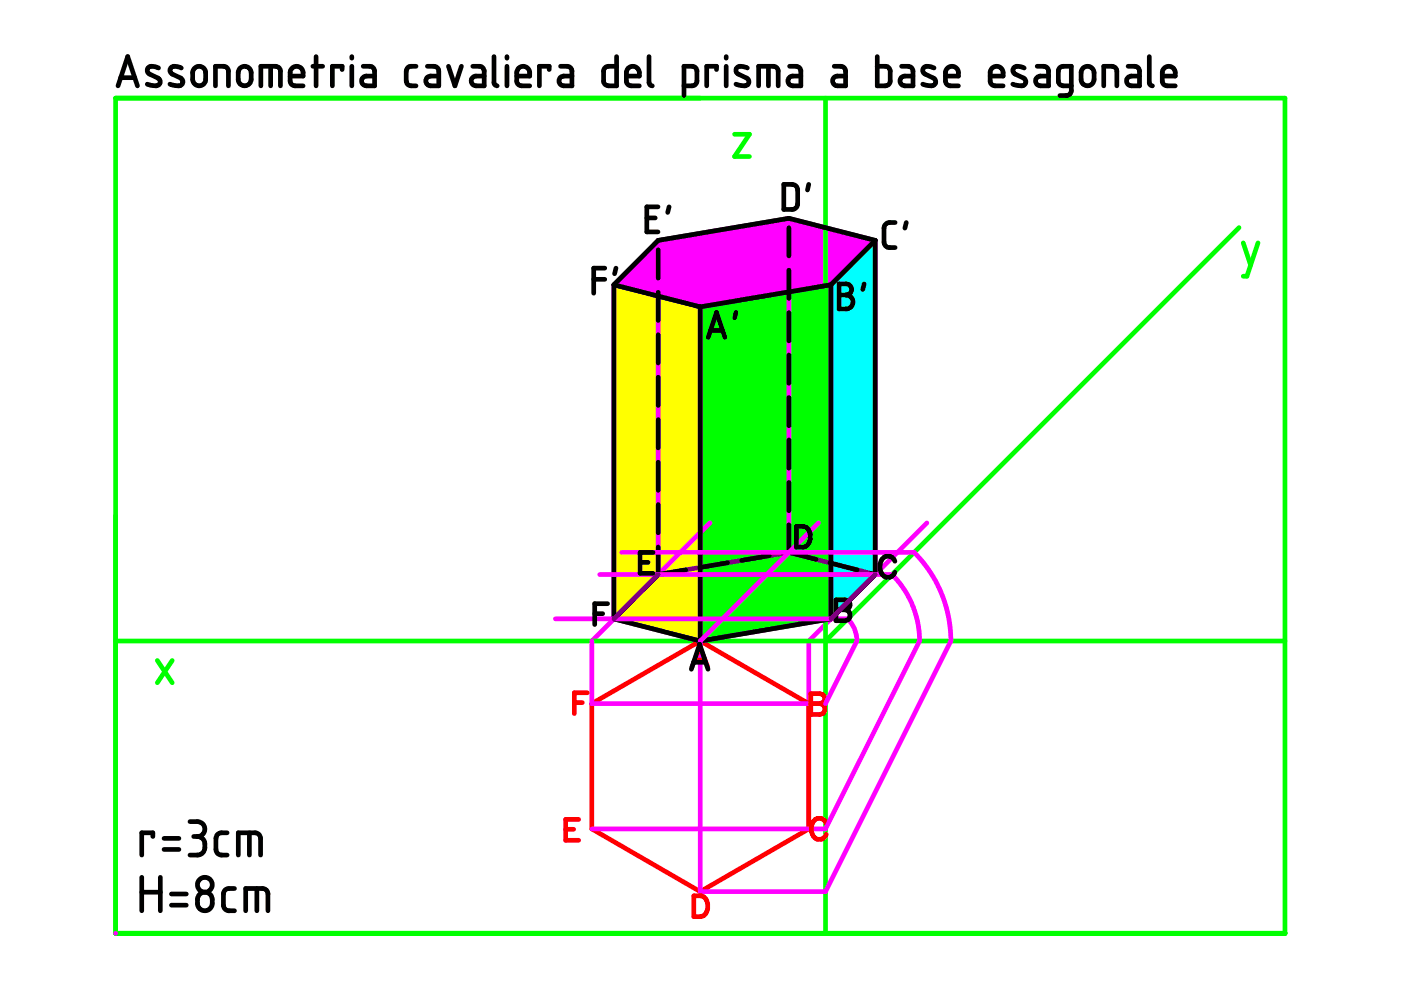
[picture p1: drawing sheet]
<svg xmlns="http://www.w3.org/2000/svg" width="297mm" height="210mm" viewBox="0 0 297 210" stroke-linecap="round" stroke-linejoin="round" font-family="sans-serif">
<path d="M185.6 51v70.8l-9.4 9.4v-70.8z" fill-rule="evenodd" fill="#0ff"/>
<path d="M148.5 65.1l27.7-4.7v70.8l-27.7 4.7z" fill-rule="evenodd" fill="#0f0"/>
<path d="M130.2 60.4l18.3 4.7v70.8l-18.3-4.7z" fill-rule="evenodd" fill="#ff0"/>
<path d="M139.6 51l27.7-4.7 18.3 4.7-9.4 9.4-27.7 4.7-18.3-4.7z" fill-rule="evenodd" fill="#f0f"/>
<path d="M139.6 51v70.8M167.3 46.3v70.8M185.6 51v70.8M130.2 60.4v70.8M148.5 65.1v123.9h26.5l26.6-53.1-.2-3.6-.8-3.6-1.1-3.2-1.7-3.4-1.8-2.6-2.2-2.4h-62M176.2 60.4v70.8M150.5 110.9l-25 25v13.3h49.5l6.7-13.3-.1-1.2-.4-1.3-.6-1.2-.9-1h-61.9M173.5 110.9l-25 25M196.5 110.9l-25 25v39.8M127.1 121.8h62l2.4 2.9 1.1 1.8 .9 1.8 1.1 3.7 .4 3.9-20 39.8h-49.5M24.5 197.9h.1" fill="none" stroke="#f0f" stroke-width=".99"/>
<path d="M24.5 20.8h247.9v177.1h-247.9zM155.7 28.5h3.2l-3.2 4.7h3.2M175 20.8v177.1M262.7 48.3l-87.7 87.6M263.6 51.5l1.6 4.7M266.7 51.5l-2.3 7.1h-.8M24.5 135.9h247.9M33.4 140l3.1 4.8M36.5 140l-3.1 4.8" fill="none" stroke="#0f0" stroke-width=".99"/>
<path d="M147.3 140h2.1M121.8 149h1.7M124.5 146.9h-2.7v4.4M125.5 149.2l23-13.3 23 13.3v26.5l-23 13.3-23-13.3zM146.7 141.5l1.7-4.5 1.7 4.5M171.9 147.1h1.9l.7 .2a1.03 1.03 0 0 1 0 1.7l-.7 .2a1.15 1.15 0 0 1 1.1 1.1 1.15 1.15 0 0 1-1.1 1.2h-1.9zM171.9 149.2h1.9M119.9 175.8h1.7M122.7 173.7h-2.8v4.5h2.8M175.2 174.6a1.53 1.53 0 0 0-1.5-1.1 1.53 1.53 0 0 0-1.5 1.1 2.49 2.49 0 0 0 1.1 3.3 1.57 1.57 0 0 0 1.9-1M147.1 189.9h1.5a2.42 2.42 0 0 1 1 3.8l-.4 .4-.6 .3h-1.5z" fill="none" stroke="#f00" stroke-width=".99"/>
<path d="M139.6 51l27.7-4.7 18.3 4.7-9.4 9.4-27.7 4.7-18.3-4.7zM130.2 131.2l9.4-9.4 27.7-4.7 18.3 4.7-9.4 9.4-27.7 4.7z" fill="none" stroke="#800080" stroke-width=".99"/>
<g fill="none" stroke="#000" stroke-width=".99">
<path d="M25 18.2l2.1-6.2 2 6.2M25.6 16.5h3M33.6 14.4l-.7-.3h-1.1l-.5 .3-.1 .7 .4 .6 2.2 1.1 .2 .6-.2 .5-.8 .3-1.8-.4M38.4 14.4l-1.6-.3-.6 .3-.2 .6 .4 .6 2.2 1.1 .2 .6-.2 .5-.7 .4-1.9-.4M41.2 14.5l.5-.3 .8-.1 .6 .3 .4 .6 .1 2.2-.3 .5-.6 .4h-1l-.7-.7-.1-2.1zM45.7 18.2v-4.1h1.9l.6 .4 .2 .5v3.2M50.8 14.6l.7-.5h.6l.7 .3 .3 .5 .1 2.2-.3 .7-.4 .3-.6 .1-.6-.1-.7-.7-.1-2.2zM55.3 18.2v-4.1h3.2l.6 .2 .4 .7v3.2M57.4 14.1v4.1M61.5 16.1h2.8l-.1-1.1-.5-.7-.6-.2h-.4l-.6 .2-.4 .4-.2 .6v2l.2 .5 .5 .3 2.1 .1M66.3 14.1h2.1M67 12v6.2"/>
<path d="M72.5 14.8v-.7h-2v4.1M74.6 12v.3M74.6 14.1v4.1M77 14.1h1.7l.5 .4 .2 .5v3.2h-1.7l-.7-.2-.3-.7v-.5l.3-.4 .6-.3h1.8M88.2 14.1h-1.4l-.5 .5-.2 .4v2.2l.2 .5 .5 .4 1.4 .1M90.6 14.1h1.6l.7 .5 .1 .4v3.2h-1.9l-.5-.3-.3-.5v-.4l.3-.6 .6-.3h1.8M95.1 14.1l1.4 4.1 1.3-4.1M100.2 14.1h1.7l.5 .3 .3 .5v3.3h-1.8l-.6-.2-.4-.5v-.4l.4-.8 .5-.2h1.9M104.7 12v5.6l.3 .4 .4 .2M107.5 12v.3M107.5 14.1v4.1M109.6 16.1h2.7v-.9l-.4-.8-.5-.3h-.6l-.6 .1-.3 .4-.3 .6v2.1l.2 .6 .4 .2 2.1 .1"/>
<path d="M116.4 14.8v-.7h-2v4.1M118.9 14.1h1.5l.7 .5 .2 .4v3.2h-2l-.5-.3-.3-.5v-.4l.4-.6 .5-.3h1.9M130.7 12v6.2l-2-.1-.5-.3-.2-.5v-2.4l.1-.3 .7-.5h1.9M132.8 16.1h2.8l-.1-.9-.4-.8-.5-.3h-.5l-.6 .1-.4 .4-.3 .6v2.1l.3 .6 .4 .2 2.1 .1M137.6 12v5.5l.3 .6 .4 .1M145 18.2h1.9l.4-.2 .4-.4 .1-2.7-.5-.7-.5-.1h-1.8v6.2M151.9 14.8v-.7h-2.1v4.1M154 12v.3M154 14.1v4.1M158.5 14.4l-.8-.3h-1l-.6 .4-.1 .6 .4 .6 2.2 1.1 .2 .6-.2 .5-.7 .3-1.9-.4M160.8 18.2v-4.1h3.2l.8 .4 .2 .5v3.2M162.9 14.1v4.1"/>
<path d="M167.4 14.1h1.7l.4 .3 .3 .5v3.3h-1.7l-.7-.2-.3-.5-.1-.4 .4-.8 .6-.2h1.8M176.9 14.1h1.6l.6 .5 .2 .4v3.2h-1.9l-.6-.3-.2-.3-.1-.6 .4-.6 .5-.3h1.9M186 12v6.2l2.2-.1 .3-.3 .2-.5v-2.5l-.3-.5-.4-.2h-2M191.2 14.1h1.6l.6 .5 .2 .4v3.2h-2l-.5-.3-.3-.9 .4-.6 .5-.3h1.9M198 14.4l-.7-.3h-.9l-.5 .2-.3 .7 .4 .6 2.2 1.2 .2 .6-.2 .5-.7 .3-1.9-.4M200.4 16.1h2.8l-.1-1.1-.5-.7-.5-.2h-.5l-.6 .2-.3 .4-.3 .6v2l.2 .5 .5 .3 2.1 .1M209.9 16.1h2.8v-.9l-.5-.8-.5-.3h-.5l-.6 .1-.4 .4-.3 .7v2l.3 .6 .4 .2 2.1 .1M217.1 14.4l-1.6-.3-.5 .2-.3 .7 .4 .6 2.2 1.1 .2 .6-.2 .5-.7 .4-1.9-.4M219.9 14.1h1.7l.5 .3 .2 .5v3.3h-1.7l-.7-.2-.3-.5v-.4l.4-.8 .5-.2h1.8M227.1 18.2h-1.9l-.7-.5-.1-.4v-2.4l.2-.4 .4-.3 2.1-.1v5.3l-.2 .5-.5 .3-1.7 .1M229.5 14.6l.7-.5h.6l.7 .3 .4 .5v2.2l-.3 .7-.4 .3-.6 .1-.6-.1-.7-.7-.1-2.1zM234 18.2v-4.1h2l.6 .4 .2 .5v3.2"/>
<path d="M239.2 14.1h1.7l.4 .3 .3 .5v3.3h-1.7l-.7-.2-.3-.5-.1-.4 .4-.8 .6-.2h1.8M243.7 12v5.6l.2 .4 .4 .2M246.4 16.1h2.8l-.1-1.1-.5-.7-.5-.2h-.6l-.8 .5-.3 .7v2l.3 .5 .5 .4h2M166.2 39.1h2.1l.4 .2 .3 .5 .1 3.5-.2 .6-.5 .4-2.2 .1zM171.5 39.1l-.3 1.2M125.9 59.2h2.3M128.2 56.9h-2.3v5.3M130.6 56.9l-.3 1.1M137.1 46.2h1.8M139.5 43.9h-2.4v5.3h2.4M139.6 53v6M141.9 43.9l-.3 1.1"/>
<path d="M167.3 48.3v6M167.3 57.3v6M185.6 51l-9.4 9.4M185.6 51l-18.3-4.7-27.7 4.7-9.4 9.4M185.6 51v70.8M189.8 47.2l-1.7 .1-.5 .4-.2 .5v3.3l.2 .4 .6 .6h1.6M192.2 47.2l-.3 1.2M130.2 60.4l18.3 4.7M130.2 60.4v70.8M139.6 62v6M139.6 71v6M139.6 80v6"/>
<path d="M148.5 65.1v70.8M150.2 71.5l1.7-5.3 1.8 5.3M150.6 70.1h2.6M156 66.2l-.2 1.2M167.3 66.3v6M167.3 75.3v6M176.2 60.4l-27.7 4.7M176.2 60.4v70.8M177.9 60.2h1.8l.4 .3 .4 .5 .1 .6-.3 .5-.3 .3-.6 .1 .6 .2 .5 .3 .3 .6v.7l-.3 .7-.7 .5h-1.9zM177.9 62.5h1.5M183.2 60.2l-.3 1.2M139.6 89v6"/>
<path d="M139.6 98v6M167.3 84.3v6M167.3 93.3v6M135.7 119.2h1.7M138.5 117.1h-2.8v4.5h2.8M139.6 107v6M139.6 116v5.8M154.3 119.3l-5.9 1M163.2 117.8l-6 1M167.3 117.1l-1.2 .2M167.3 117.1l5.7 1.5M167.3 102.3v6"/>
<path d="M167.3 111.3v5.8M168.8 111.6h1.5a2.42 2.42 0 0 1 1.1 3.8l-.5 .4-.6 .2h-1.5zM175.9 119.3l5.8 1.5M189.7 119a1.53 1.53 0 0 0-1.4-1.1 1.53 1.53 0 0 0-1.5 1.1 2.51 2.51 0 0 0 1.1 3.4 1.57 1.57 0 0 0 1.8-1.1M126.1 130.1h1.7M128.8 128h-2.7v4.4M130.2 131.2l18.3 4.7M134.3 127.1l-4.1 4.1M139.6 121.8l-3.2 3.1M145.4 120.8l-5.8 1M176.2 131.2l-27.7 4.7M177.2 127.2h2l.6 .2a1.03 1.03 0 0 1 0 1.7l-.6 .2a1.17 1.17 0 0 1 1.1 1.2 1.17 1.17 0 0 1-1.1 1.1h-2z"/>
<path d="M177.2 129.3h2M184.7 121.6l.9 .2M185.6 121.8l-9.4 9.4M146.6 141.9l1.7-5.3 1.8 5.3M147.1 140.4h2.5M32.4 177.4v-.8h-2.3v4.7M34.8 177.8h3.1M40.3 174.2h1.9l.6 .3 .4 .5 .2 .9-.2 .7-.5 .5-.8 .3M41.1 177.4h.8M41.9 177.4l.9 .2 .5 .8 .1 1.5-.1 .5-.3 .4-.6 .4-2.1 .1M48.2 176.6h-1.6l-.6 .4-.2 .8v2.3l.2 .7 .8 .5h1.4M52.9 176.6v4.7"/>
<path d="M30.1 186v7.1M30.1 189.2h3.9M34 186v7.1M34.8 180.1h3.1M36.3 191.9h3.2M36.3 189.5h3.2M42.3 189.6l.6-.4h.7l.8 .3 .4 .4 .2 .6v1.4l-.3 .6-.5 .4-.7 .2-.5-.1-.5-.2-.4-.5-.2-.6v-1.2zM49.7 188.4h-1.6l-.5 .4-.2 .6v2.7l.2 .5 .7 .5h1.4M50.5 181.3v-4.7h3.7l.7 .4 .3 .7v3.6M52.1 193.1v-4.7h3.7l.8 .4 .2 .6v3.7M54.5 188.4v4.7"/>
<circle cx="43.4" cy="187.6" r="1.58"/>
</g>
</svg>
